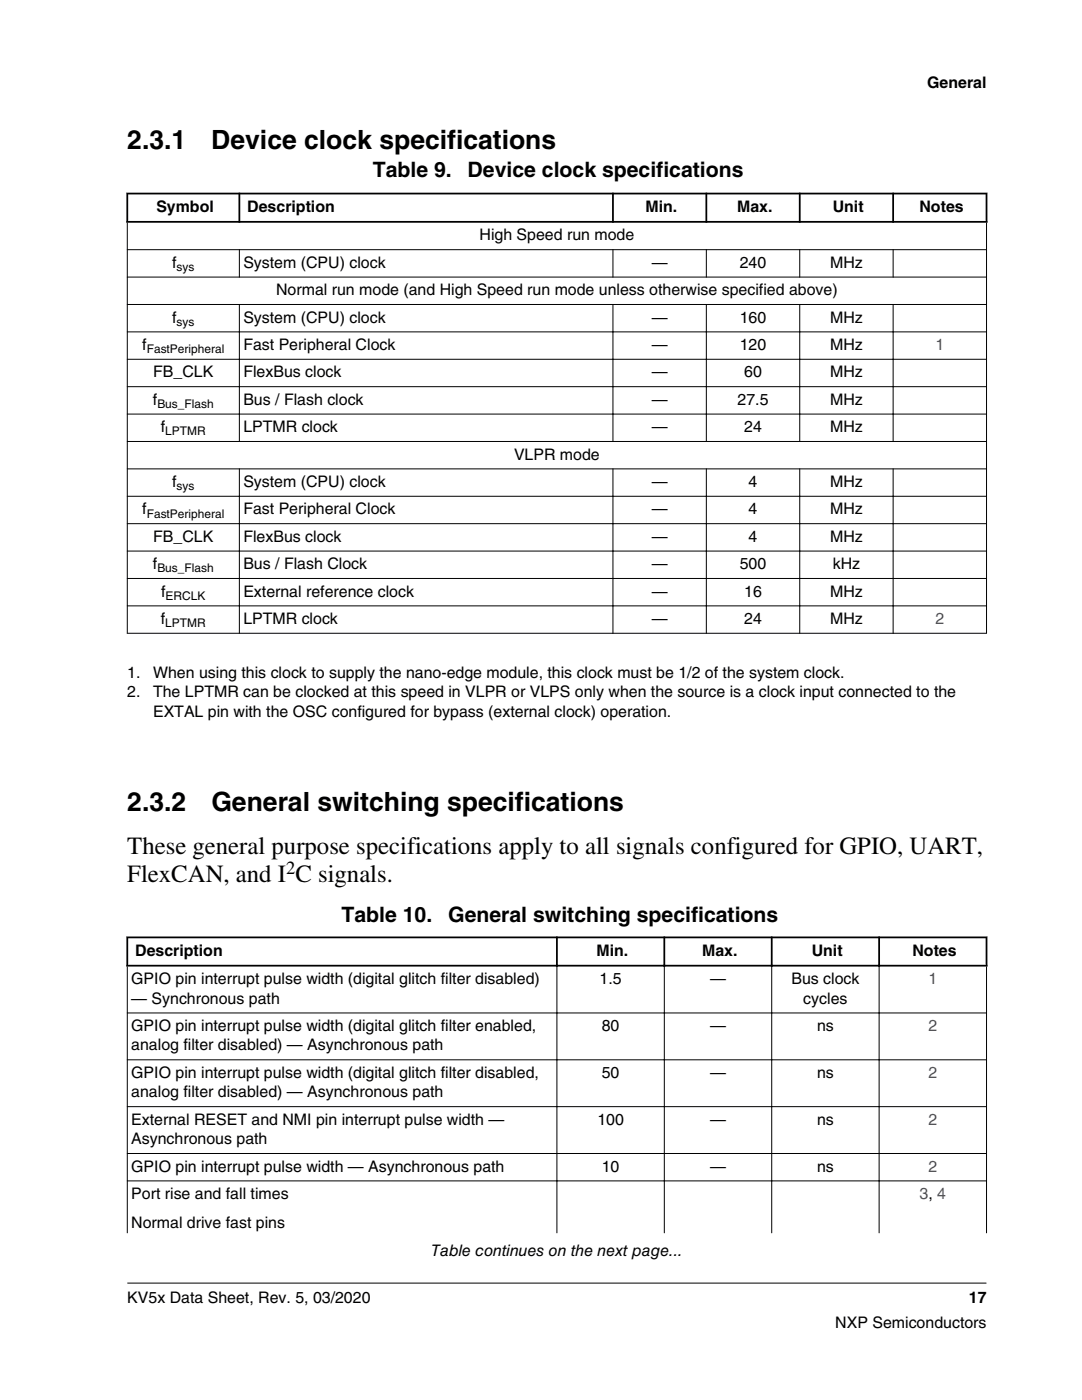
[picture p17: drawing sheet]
<svg xmlns="http://www.w3.org/2000/svg" width="216mm" height="279mm" viewBox="0 0 216 279" stroke-linecap="round" stroke-linejoin="round" font-family="sans-serif">
<defs><g id="words">
<g font-size="5.3">
<text x="25.4" y="29.7">2.3.1</text>
<text x="42.2" y="29.7">Device clock specifications</text>
<text x="25.4" y="161.8">2.3.2</text>
<text x="42.2" y="161.8">General switching specifications</text>
</g>
<g font-size="4.9">
<text x="25.4" y="170.3">These general purpose specifications apply to all signals configured for GPIO, UART,</text>
<text x="25.4" y="176">FlexCAN, and I C signals.</text>
</g>
<g font-size="4.2">
<text x="74.4" y="35.4">Table 9.</text>
<text x="93.3" y="35.4">Device clock specifications</text>
<text x="68.1" y="184">Table 10.</text>
<text x="89.4" y="184">General switching specifications</text>
</g>
<text font-size="3.7" x="57.1" y="174.3">2</text>
<g font-size="3.2">
<text x="185" y="17.5">General</text>
<text x="31.2" y="42.3">Symbol</text>
<text x="49.3" y="42.3">Description</text>
<text x="95.7" y="48">High Speed run mode</text>
<text x="128.8" y="42.3">Min.</text>
<text x="147.1" y="42.3">Max.</text>
<text x="166.2" y="42.3">Unit</text>
<text x="183.5" y="42.3">Notes</text>
<text x="34.4" y="53.4">f</text>
<text x="48.6" y="53.4">System (CPU) clock</text>
<text x="130" y="53.4">—</text>
<text x="147.6" y="53.4">240</text>
<text x="165.6" y="53.4">MHz</text>
<text x="55.1" y="58.9">Normal run mode (and High Speed run mode unless otherwise specified above)</text>
<text x="34.4" y="64.4">f</text>
<text x="48.6" y="64.4">System (CPU) clock</text>
<text x="130" y="64.4">—</text>
<text x="147.6" y="64.4">160</text>
<text x="165.6" y="64.4">MHz</text>
<text x="28.4" y="69.8">f</text>
<text x="48.6" y="69.8">Fast Peripheral Clock</text>
<text x="130" y="69.8">—</text>
<text x="147.6" y="69.8">120</text>
<text x="165.6" y="69.8">MHz</text>
<text x="30.6" y="75.3">FB_CLK</text>
<text x="48.6" y="75.3">FlexBus clock</text>
<text x="130" y="75.3">—</text>
<text x="148.5" y="75.3">60</text>
<text x="165.6" y="75.3">MHz</text>
<text x="30.5" y="80.8">f</text>
<text x="48.6" y="80.8">Bus / Flash clock</text>
<text x="130" y="80.8">—</text>
<text x="147.2" y="80.8">27.5</text>
<text x="165.6" y="80.8">MHz</text>
<text x="32.1" y="86.2">f</text>
<text x="48.6" y="86.2">LPTMR clock</text>
<text x="130" y="86.2">—</text>
<text x="148.5" y="86.2">24</text>
<text x="165.6" y="86.2">MHz</text>
<text x="102.6" y="91.7">VLPR mode</text>
<text x="34.4" y="97.2">f</text>
<text x="48.6" y="97.2">System (CPU) clock</text>
<text x="130" y="97.2">—</text>
<text x="149.4" y="97.2">4</text>
<text x="165.6" y="97.2">MHz</text>
<text x="28.4" y="102.6">f</text>
<text x="48.6" y="102.6">Fast Peripheral Clock</text>
<text x="130" y="102.6">—</text>
<text x="149.4" y="102.6">4</text>
<text x="165.6" y="102.6">MHz</text>
<text x="30.5" y="113.6">f</text>
<text x="30.6" y="108.1">FB_CLK</text>
<text x="48.6" y="108.1">FlexBus clock</text>
<text x="48.6" y="113.6">Bus / Flash Clock</text>
<text x="130" y="108.1">—</text>
<text x="130" y="113.6">—</text>
<text x="147.6" y="113.6">500</text>
<text x="149.4" y="108.1">4</text>
<text x="165.6" y="108.1">MHz</text>
<text x="166.2" y="113.6">kHz</text>
<text x="32.2" y="119.1">f</text>
<text x="48.6" y="119.1">External reference clock</text>
<text x="130" y="119.1">—</text>
<text x="148.5" y="119.1">16</text>
<text x="165.6" y="119.1">MHz</text>
<text x="32.1" y="124.5">f</text>
<text x="48.6" y="124.5">LPTMR clock</text>
<text x="130" y="124.5">—</text>
<text x="148.5" y="124.5">24</text>
<text x="165.6" y="124.5">MHz</text>
<text x="25.4" y="135.3">1.</text>
<text x="30.5" y="135.3">When using this clock to supply the nano-edge module, this clock must be 1/2 of the system clock.</text>
<text x="25.4" y="139.2">2.</text>
<text x="30.5" y="139.2">The LPTMR can be clocked at this speed in VLPR or VLPS only when the source is a clock input connected to the</text>
<text x="30.5" y="143">EXTAL pin with the OSC configured for bypass (external clock) operation.</text>
<text x="27" y="190.8">Description</text>
<text x="119" y="190.8">Min.</text>
<text x="140.1" y="190.8">Max.</text>
<text x="162" y="190.8">Unit</text>
<text x="182.1" y="190.8">Notes</text>
<text x="26.2" y="196.4">GPIO pin interrupt pulse width (digital glitch filter disabled)</text>
<text x="119.6" y="196.4">1.5</text>
<text x="141.7" y="196.4">—</text>
<text x="157.9" y="196.4">Bus clock</text>
<text x="26.2" y="200.3">— Synchronous path</text>
<text x="160.3" y="200.3">cycles</text>
<text x="26.2" y="205.8">GPIO pin interrupt pulse width (digital glitch filter enabled,</text>
<text x="26.2" y="209.6">analog filter disabled) — Asynchronous path</text>
<text x="120.1" y="205.8">80</text>
<text x="141.7" y="205.8">—</text>
<text x="163" y="205.8">ns</text>
<text x="26.2" y="215.1">GPIO pin interrupt pulse width (digital glitch filter disabled,</text>
<text x="120.1" y="215.1">50</text>
<text x="141.7" y="215.1">—</text>
<text x="163" y="215.1">ns</text>
<text x="26.2" y="219">analog filter disabled) — Asynchronous path</text>
<text x="26.2" y="224.5">External RESET and NMI pin interrupt pulse width —</text>
<text x="119.2" y="224.5">100</text>
<text x="141.7" y="224.5">—</text>
<text x="163" y="224.5">ns</text>
<text x="26.2" y="228.3">Asynchronous path</text>
<text x="26.2" y="233.8">GPIO pin interrupt pulse width — Asynchronous path</text>
<text x="120.1" y="233.8">10</text>
<text x="141.7" y="233.8">—</text>
<text x="163" y="233.8">ns</text>
<text x="26.2" y="239.3">Port rise and fall times</text>
<text x="26.2" y="245.1">Normal drive fast pins</text>
<text x="86.1" y="250.7">Table continues on the next page...</text>
<text x="25.4" y="260">KV5x Data Sheet, Rev. 5, 03/2020</text>
<text x="193.3" y="260">17</text>
<text x="166.7" y="265">NXP Semiconductors</text>
</g>
<g font-size="3.2" fill="#00f">
<text x="186.7" y="69.8">1</text>
<text x="186.7" y="124.5">2</text>
<text x="185.3" y="196.4">1</text>
<text x="185.3" y="205.8">2</text>
<text x="185.3" y="215.1">2</text>
<text x="185.3" y="224.5">2</text>
<text x="185.3" y="233.8">2</text>
<text x="183.5" y="239.3">3, 4</text>
</g>
<g font-size="2.4">
<text x="35.2" y="54.1">sys</text>
<text x="35.2" y="65">sys</text>
<text x="29.3" y="70.5">FastPeripheral</text>
<text x="31.4" y="81.4">Bus_Flash</text>
<text x="33" y="86.9">LPTMR</text>
<text x="35.2" y="97.8">sys</text>
<text x="29.3" y="103.3">FastPeripheral</text>
<text x="31.4" y="114.2">Bus_Flash</text>
<text x="33.1" y="119.7">ERCLK</text>
<text x="33" y="125.2">LPTMR</text>
</g>
</g></defs>
<path d="M25.2 38.6h171.8M25.4 38.5v5.9M47.8 38.5v5.9M122.3 38.5v5.9M140.9 38.5v5.9M159.6 38.5v5.9M178.2 38.5v5.9M196.8 38.5v5.9M25.2 44.3h171.8" fill="none" stroke="#000" stroke-width=".35"/>
<g fill="none" stroke="#000" stroke-width=".2">
<path d="M25.3 49.8h171.6M25.3 55.3h171.6M25.4 44.4v82.1M47.8 49.7v5.7M122.3 49.7v5.7M140.9 49.7v5.7M159.6 49.7v5.7M178.2 49.7v5.7M196.8 44.4v82.1M25.3 60.8h171.6M25.3 66.2h171.6M25.3 71.7h171.6"/>
<path d="M25.3 77.2h171.6M47.8 60.7v27.5M122.3 60.7v27.5M140.9 60.7v27.5M159.6 60.7v27.5M178.2 60.7v27.5M25.3 82.6h171.6M25.3 88.1h171.6M25.3 93.6h171.6M25.3 99h171.6M47.8 93.5v33M122.3 93.5v33"/>
<path d="M140.9 93.5v33M159.6 93.5v33M178.2 93.5v33M25.3 104.5h171.6M25.3 110h171.6M25.3 115.4h171.6M25.3 120.9h171.6M25.3 126.4h171.6"/>
</g>
<g fill="#fff">
<path d="M25.4 180.4h171.4v71.4h-171.4z" fill-rule="evenodd"/>
<path d="M25.6 187.3h85.3v5.2h-85.3z" fill-rule="evenodd"/>
<path d="M111.3 187.3h21.1v5.2h-21.1z" fill-rule="evenodd"/>
<path d="M132.7 187.3h21.1v5.2h-21.1z" fill-rule="evenodd"/>
<path d="M154.2 187.3h21v5.2h-21z" fill-rule="evenodd"/>
<path d="M175.6 187.3h21.1v5.2h-21.1z" fill-rule="evenodd"/>
<path d="M25.5 192.9h85.5v9.2h-85.5z" fill-rule="evenodd"/>
<path d="M111.2 192.9h21.3v9.2h-21.3z" fill-rule="evenodd"/>
<path d="M132.6 192.9h21.3v9.2h-21.3z" fill-rule="evenodd"/>
<path d="M154.1 192.9h21.2v9.2h-21.2z" fill-rule="evenodd"/>
<path d="M175.5 192.9h21.3v9.2h-21.3z" fill-rule="evenodd"/>
<path d="M25.5 202.2h85.5v9.2h-85.5z" fill-rule="evenodd"/>
<path d="M111.2 202.2h21.3v9.2h-21.3z" fill-rule="evenodd"/>
<path d="M132.6 202.2h21.3v9.2h-21.3z" fill-rule="evenodd"/>
<path d="M154.1 202.2h21.2v9.2h-21.2z" fill-rule="evenodd"/>
<path d="M175.5 202.2h21.3v9.2h-21.3z" fill-rule="evenodd"/>
<path d="M25.5 211.6h85.5v9.2h-85.5z" fill-rule="evenodd"/>
<path d="M111.2 211.6h21.3v9.2h-21.3z" fill-rule="evenodd"/>
<path d="M132.6 211.6h21.3v9.2h-21.3z" fill-rule="evenodd"/>
<path d="M154.1 211.6h21.2v9.2h-21.2z" fill-rule="evenodd"/>
<path d="M175.5 211.6h21.3v9.2h-21.3z" fill-rule="evenodd"/>
<path d="M25.5 220.9h85.5v9.2h-85.5z" fill-rule="evenodd"/>
<path d="M111.2 220.9h21.3v9.2h-21.3z" fill-rule="evenodd"/>
<path d="M132.6 220.9h21.3v9.2h-21.3z" fill-rule="evenodd"/>
<path d="M154.1 220.9h21.2v9.2h-21.2z" fill-rule="evenodd"/>
<path d="M175.5 220.9h21.3v9.2h-21.3z" fill-rule="evenodd"/>
<path d="M25.5 230.3h85.5v5.3h-85.5z" fill-rule="evenodd"/>
<path d="M111.2 230.3h21.3v5.3h-21.3z" fill-rule="evenodd"/>
<path d="M132.6 230.3h21.3v5.3h-21.3z" fill-rule="evenodd"/>
<path d="M154.1 230.3h21.2v5.3h-21.2z" fill-rule="evenodd"/>
<path d="M175.5 230.3h21.3v5.3h-21.3z" fill-rule="evenodd"/>
<path d="M25.5 235.8h85.5v10.3h-85.5z" fill-rule="evenodd"/>
<path d="M111.2 235.8h21.3v10.3h-21.3z" fill-rule="evenodd"/>
<path d="M132.6 235.8h21.3v10.3h-21.3z" fill-rule="evenodd"/>
<path d="M154.1 235.8h21.2v10.3h-21.2z" fill-rule="evenodd"/>
<path d="M175.5 235.8h21.3v10.3h-21.3z" fill-rule="evenodd"/>
</g>
<path d="M25.2 187.1h171.8M25.2 192.7h171.8M25.4 186.9v6M111.1 186.9v6M132.6 186.9v6M154 186.9v6M175.4 186.9v6M196.8 186.9v6" fill="none" stroke="#000" stroke-width=".35"/>
<path d="M25.4 192.9v53.2M111.1 192.5v53.6M132.6 192.5v53.6M154 192.5v53.6M175.4 192.5v53.6M196.8 192.9v53.2M25.3 202.2h171.6M25.3 211.5h171.6M25.3 220.9h171.6M25.3 230.2h171.6M25.3 235.7h171.6M25.4 256.1h171.4" fill="none" stroke="#000" stroke-width=".2"/>
<use href="#words"/>
</svg>
